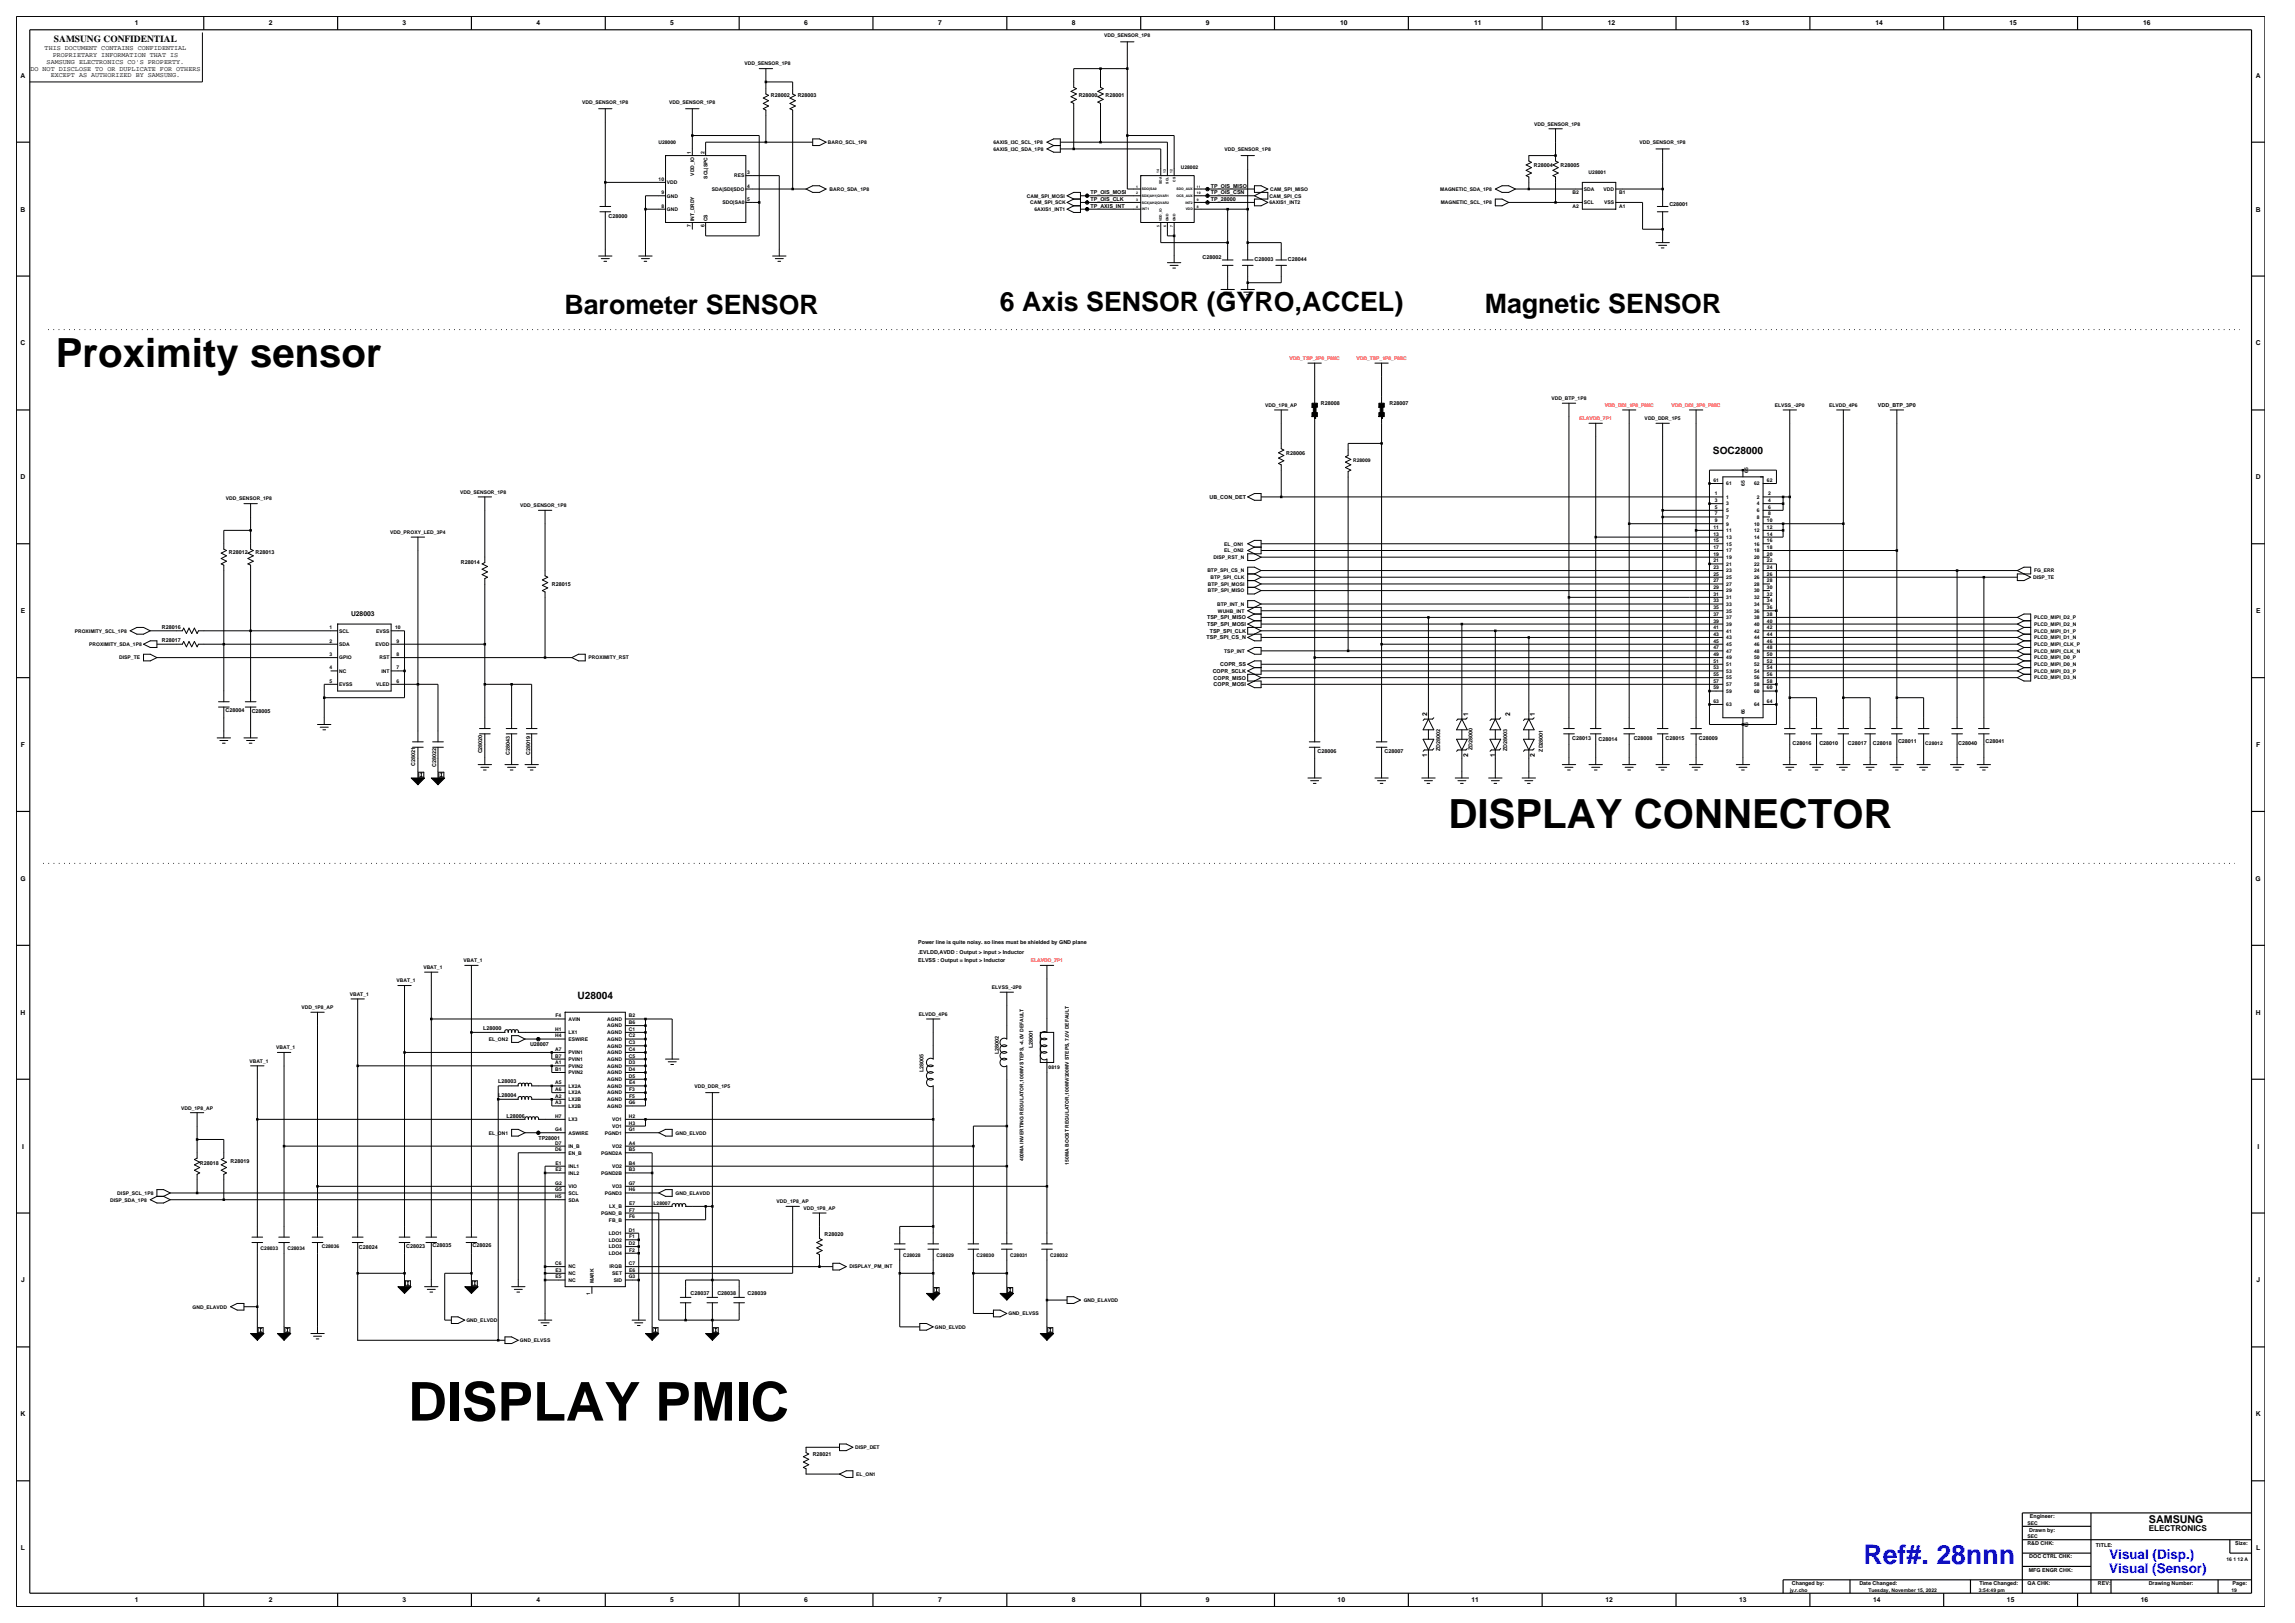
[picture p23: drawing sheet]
<svg xmlns="http://www.w3.org/2000/svg" width="420mm" height="297mm" viewBox="0 0 420 297" stroke-linecap="round" stroke-linejoin="round" font-family="sans-serif">
<defs><g id="words">
<text font-size="9.8" x="74.7" y="259.9">DISPLAY PMIC</text>
<g font-size="7.4">
<text x="10.2" y="67.2">Proximity sensor</text>
<text x="265.1" y="151.6">DISPLAY CONNECTOR</text>
</g>
<g font-size="4.9">
<text x="103.3" y="57.5">Barometer SENSOR</text>
<text x="183" y="57">6 Axis SENSOR (GYRO,ACCEL)</text>
<text x="271.7" y="57.3">Magnetic SENSOR</text>
</g>
<text font-size="4.9" fill="#00f" x="341" y="286.2">Ref#. 28nnn</text>
<g font-size="2.5" fill="#00f">
<text x="386" y="287.8">Visual (Sensor)</text>
<text x="386" y="285.3">Visual (Disp.)</text>
</g>
<text font-size="2" x="393.3" y="278.8">SAMSUNG</text>
<g font-size="1.9">
<text x="313.5" y="83">SOC28000</text>
<text x="105.7" y="182.8">U28004</text>
</g>
<text font-size="1.7" x="9.9" y="7.7">SAMSUNG CONFIDENTIAL</text>
<text font-size="1.5" x="393.3" y="280.1">ELECTRONICS</text>
<g font-size="1.2">
<text x="24.7" y="4.7">1</text>
<text x="49.2" y="4.7">2</text>
<text x="73.7" y="4.7">3</text>
<text x="98.2" y="4.7">4</text>
<text x="122.7" y="4.7">5</text>
<text x="147.2" y="4.7">6</text>
<text x="171.7" y="4.7">7</text>
<text x="196.2" y="4.7">8</text>
<text x="220.7" y="4.7">9</text>
<text x="245.3" y="4.7">10</text>
<text x="269.8" y="4.7">11</text>
<text x="294.3" y="4.7">12</text>
<text x="318.7" y="4.7">13</text>
<text x="343.2" y="4.7">14</text>
<text x="367.7" y="4.7">15</text>
<text x="392.2" y="4.7">16</text>
<text x="8.2" y="9.2">THIS DOCUMENT CONTAINS CONFIDENTIAL</text>
<text x="8.5" y="11.7">SAMSUNG ELECTRONICS CO'S PROPERTY.</text>
<text x="9.6" y="10.5">PROPRIETARY INFORMATION THAT IS</text>
<text x="3.8" y="14.2">A</text>
<text x="5.6" y="12.9">DO NOT DISCLOSE TO OR DUPLICATE FOR OTHERS</text>
<text x="9.3" y="14.1">EXCEPT AS AUTHORIZED BY SAMSUNG.</text>
<text x="412.8" y="14.2">A</text>
<text x="3.8" y="38.7">B</text>
<text x="412.8" y="38.7">B</text>
<text x="3.8" y="63.2">C</text>
<text x="412.8" y="63.2">C</text>
<text x="3.8" y="87.7">D</text>
<text x="412.8" y="87.7">D</text>
<text x="3.8" y="112.2">E</text>
<text x="64.2" y="112.7">U28003</text>
<text x="412.9" y="112.2">E</text>
<text x="261.2" y="131.1" transform="rotate(-90 261.2 131.1)">2</text>
<text x="268.7" y="131.1" transform="rotate(-90 268.7 131.1)">1</text>
<text x="276.3" y="131.1" transform="rotate(-90 276.3 131.1)">2</text>
<text x="280.9" y="131.1" transform="rotate(-90 280.9 131.1)">1</text>
<text x="3.8" y="136.7">F</text>
<text x="412.9" y="136.7">F</text>
<text x="261.2" y="138.4" transform="rotate(-90 261.2 138.4)">1</text>
<text x="268.7" y="138.4" transform="rotate(-90 268.7 138.4)">2</text>
<text x="273.6" y="138.4" transform="rotate(-90 273.6 138.4)">1</text>
<text x="280.9" y="138.4" transform="rotate(-90 280.9 138.4)">2</text>
<text x="3.7" y="161.2">G</text>
<text x="412.8" y="161.2">G</text>
<text x="3.8" y="185.7">H</text>
<text x="412.8" y="185.7">H</text>
<text x="4" y="210.2">I</text>
<text x="413.1" y="210.2">I</text>
<text x="3.9" y="234.7">J</text>
<text x="412.9" y="234.7">J</text>
<text x="3.8" y="259.2">K</text>
<text x="412.8" y="259.2">K</text>
<text x="3.8" y="283.7">L</text>
<text x="412.9" y="283.7">L</text>
<text x="24.7" y="293.2">1</text>
<text x="49.2" y="293.2">2</text>
<text x="73.7" y="293.2">3</text>
<text x="98.2" y="293.2">4</text>
<text x="122.7" y="293.2">5</text>
<text x="147.2" y="293.2">6</text>
<text x="171.7" y="293.2">7</text>
<text x="196.2" y="293.2">8</text>
<text x="220.7" y="293.2">9</text>
<text x="244.8" y="293.2">10</text>
<text x="269.3" y="293.2">11</text>
<text x="293.8" y="293.2">12</text>
<text x="318.3" y="293.2">13</text>
<text x="342.8" y="293.2">14</text>
<text x="367.3" y="293.2">15</text>
<text x="391.8" y="293.2">16</text>
</g>
<g font-size="1">
<text x="141.1" y="17.8">R28002</text>
<text x="146" y="17.8">R28003</text>
<text x="197.4" y="17.8">R28000</text>
<text x="202.3" y="17.8">R28001</text>
<text x="199.6" y="35.6">TP_OIS_MOSI</text>
<text x="221.6" y="34.3">TP_OIS_MISO</text>
<text x="221.6" y="35.6">TP_OIS_CSN</text>
<text x="280.7" y="30.6">R28004</text>
<text x="285.6" y="30.6">R28005</text>
<text x="111.4" y="39.9">C28000</text>
<text x="199.6" y="36.8">TP_OIS_CLK</text>
<text x="199.6" y="38">TP_AXIS_INT</text>
<text x="221.6" y="36.8">TP_28000</text>
<text x="305.5" y="37.7">C28001</text>
<text x="220.1" y="47.4">C28002</text>
<text x="229.6" y="47.8">C28003</text>
<text x="235.7" y="47.8">C28044</text>
<text x="241.7" y="74.1">R28008</text>
<text x="254.3" y="74.1">R28007</text>
<text x="343.7" y="74.5">VDD_BTP_3P0</text>
<text x="235.4" y="83.3">R28006</text>
<text x="221.3" y="91.3">UB_CON_DET</text>
<text x="41.9" y="101.3">R28012</text>
<text x="46.8" y="101.3">R28013</text>
<text x="84.3" y="103.2">R28014</text>
<text x="101" y="107.2">R28015</text>
<text x="220.9" y="113.3">TSP_SPI_MISO</text>
<text x="29.6" y="117.6">R28017</text>
<text x="29.6" y="115.1">R28016</text>
<text x="220.8" y="117">TSP_SPI_CS_N</text>
<text x="220.9" y="114.5">TSP_SPI_MOSI</text>
<text x="221.4" y="115.8">TSP_SPI_CLK</text>
<text x="221.9" y="123.1">COPR_SCLK</text>
<text x="222.1" y="124.4">COPR_MISO</text>
<text x="222.1" y="125.6">COPR_MOSI</text>
<text x="223.3" y="121.9">COPR_SS</text>
<text x="41.3" y="130.2">C28004</text>
<text x="46.1" y="130.4">C28005</text>
<text x="88.2" y="137.9" transform="rotate(-90 88.2 137.9)">C28020</text>
<text x="241.1" y="137.9">C28006</text>
<text x="253.4" y="137.9">C28007</text>
<text x="263.6" y="137.5" transform="rotate(-90 263.6 137.5)">ZD28002</text>
<text x="269.5" y="137.3" transform="rotate(-90 269.5 137.3)">ZD28000</text>
<text x="275.8" y="137.5" transform="rotate(-90 275.8 137.5)">ZD28003</text>
<text x="282.3" y="137.6" transform="rotate(-90 282.3 137.6)">ZD28001</text>
<text x="287.7" y="135.4">C28013</text>
<text x="292.6" y="135.6">C28014</text>
<text x="299" y="135.4">C28008</text>
<text x="304.8" y="135.4">C28015</text>
<text x="310.9" y="135.4">C28009</text>
<text x="328.1" y="136.2">C28016</text>
<text x="333" y="136.2">C28010</text>
<text x="338.2" y="136.2">C28017</text>
<text x="342.8" y="136.2">C28018</text>
<text x="347.4" y="136">C28011</text>
<text x="358.4" y="136.2">C28040</text>
<text x="363.4" y="136">C28041</text>
<text x="76" y="140.2" transform="rotate(-90 76 140.2)">C28021</text>
<text x="79.9" y="140.3" transform="rotate(-90 79.9 140.3)">C28022</text>
<text x="93.3" y="138.1" transform="rotate(-90 93.3 138.1)">C28043</text>
<text x="97" y="138.1" transform="rotate(-90 97 138.1)">C28019</text>
<text x="168" y="172.7">Power line is quite noisy. so lines must be shielded by GND plane</text>
<text x="168" y="176.1">ELVSS : Output = Input &gt; Inductor</text>
<text x="168" y="174.5">.EVLDD,AVDD : Output &gt; input &gt; Inductor</text>
<text x="88.4" y="188.4">L28000</text>
<text x="97" y="191.4">U28007</text>
<text x="189" y="191.8" transform="rotate(-90 189 191.8)">L28001</text>
<text x="169" y="196.3" transform="rotate(-90 169 196.3)">L28005</text>
<text x="182.8" y="192.9" transform="rotate(-90 182.8 192.9)">L28002</text>
<text x="91.2" y="200.6">L28004</text>
<text x="91.2" y="198.2">L28003</text>
<text x="92.7" y="204.5">L28006</text>
<text x="98.5" y="208.5">TP28001</text>
<text x="36.6" y="213.1">R28018</text>
<text x="42.2" y="212.9">R28019</text>
<text x="150.9" y="226.3">R28020</text>
<text x="65.7" y="228.5">C28024</text>
<text x="74.3" y="228.4">C28023</text>
<text x="79.1" y="228.2">C28035</text>
<text x="86.5" y="228.2">C28026</text>
<text x="126.4" y="237">C28037</text>
<text x="131.3" y="237">C28038</text>
<text x="136.8" y="237">C28039</text>
<text x="148.7" y="266.5">R28021</text>
<text x="371.4" y="280.2">Drawn by:</text>
<text x="371.5" y="277.8">Engineer:</text>
<text x="371" y="282.7">R&amp;D CHK:</text>
<text x="371.3" y="287.6">MFG ENGR CHK:</text>
<text x="371.4" y="285.2">DOC CTRL CHK:</text>
<text x="383.6" y="283">TITLE:</text>
<text x="409.1" y="282.7">Size:</text>
<text x="327.9" y="290.1">Changed by:</text>
<text x="340.3" y="290.1">Date Changed:</text>
<text x="362.2" y="290.1">Time Changed:</text>
<text x="371.1" y="290.1">QA CHK:</text>
<text x="383.9" y="290.1">REV:</text>
<text x="393.2" y="290.1">Drawing Number:</text>
<text x="408.6" y="290.1">Page:</text>
</g>
<g font-size=".9">
<text x="136.2" y="12">VDD_SENSOR_1P8</text>
<text x="202.1" y="6.7">VDD_SENSOR_1P8</text>
<text x="106.5" y="19">VDD_SENSOR_1P8</text>
<text x="122.5" y="19">VDD_SENSOR_1P8</text>
<text x="280.8" y="23">VDD_SENSOR_1P8</text>
<text x="120.5" y="26.3">U28000</text>
<text x="126.5" y="28.2" transform="rotate(-90 126.5 28.2)">1</text>
<text x="128.9" y="28.2" transform="rotate(-90 128.9 28.2)">2</text>
<text x="151.5" y="26.3">BARO_SCL_1P8</text>
<text x="181.8" y="27.6">6AXIS_I3C_SDA_1P8</text>
<text x="181.8" y="26.3">6AXIS_I3C_SCL_1P8</text>
<text x="224.1" y="27.6">VDD_SENSOR_1P8</text>
<text x="300" y="26.3">VDD_SENSOR_1P8</text>
<text x="120.5" y="33.1">10</text>
<text x="121" y="35.6">9</text>
<text x="122" y="33.7">VDD</text>
<text x="127" y="32.1" transform="rotate(-90 127 32.1)">VDD_IO</text>
<text x="129.5" y="32.7" transform="rotate(-90 129.5 32.7)">SCL|SPC</text>
<text x="130.3" y="34.9">SDA|SDI|SDO</text>
<text x="134.4" y="32.5">RES</text>
<text x="136.7" y="31.9">3</text>
<text x="136.7" y="34.3">4</text>
<text x="151.8" y="34.9">BARO_SDA_1P8</text>
<text x="216.1" y="30.9">U28002</text>
<text x="232.4" y="34.9">CAM_SPI_MISO</text>
<text x="263.6" y="34.9">MAGNETIC_SDA_1P8</text>
<text x="287.8" y="35.5">B2</text>
<text x="289.9" y="34.9">SDA</text>
<text x="290.7" y="31.9">U28001</text>
<text x="293.5" y="34.9">VDD</text>
<text x="296.3" y="35.5">B1</text>
<text x="121" y="38">8</text>
<text x="122" y="38.6">GND</text>
<text x="122" y="36.2">GND</text>
<text x="126.5" y="41.5" transform="rotate(-90 126.5 41.5)">7</text>
<text x="127" y="40.5" transform="rotate(-90 127 40.5)">INT_DRDY</text>
<text x="128.9" y="41.5" transform="rotate(-90 128.9 41.5)">6</text>
<text x="129.5" y="40.5" transform="rotate(-90 129.5 40.5)">CS</text>
<text x="132.2" y="37.4">SDO|SA0</text>
<text x="136.7" y="36.8">5</text>
<text x="187.9" y="36.2">CAM_SPI_MOSI</text>
<text x="188.5" y="37.4">CAM_SPI_SCK</text>
<text x="189.3" y="38.6">6AXIS1_INT1</text>
<text x="232.3" y="37.4">6AXIS1_INT2</text>
<text x="232.3" y="36.2">CAM_SPI_CS</text>
<text x="263.7" y="37.4">MAGNETIC_SCL_1P8</text>
<text x="287.8" y="38">A2</text>
<text x="289.9" y="37.4">SCL</text>
<text x="293.6" y="37.4">VSS</text>
<text x="296.3" y="38">A1</text>
<text x="231.5" y="74.4">VDD_1P8_AP</text>
<text x="283.9" y="73.2">VDD_BTP_1P8</text>
<text x="301" y="76.9">VDD_DDR_1P5</text>
<text x="324.8" y="74.4">ELVSS_-2P0</text>
<text x="334.7" y="74.4">ELVDD_4P6</text>
<text x="247.6" y="84.5">R28009</text>
<text x="313.6" y="88.2">61</text>
<text x="315.9" y="88.8">61</text>
<text x="319.3" y="88.9" transform="rotate(-90 319.3 88.9)">65</text>
<text x="319.9" y="86.5" transform="rotate(-90 319.9 86.5)">65</text>
<text x="321" y="88.8">62</text>
<text x="323.4" y="88.2">62</text>
<text x="41.3" y="91.6">VDD_SENSOR_1P8</text>
<text x="84.2" y="90.3">VDD_SENSOR_1P8</text>
<text x="95.2" y="92.8">VDD_SENSOR_1P8</text>
<text x="313.8" y="94.3">7</text>
<text x="313.8" y="95.5">9</text>
<text x="313.8" y="93.1">5</text>
<text x="313.8" y="91.9">3</text>
<text x="313.8" y="90.6">1</text>
<text x="315.9" y="94.9">7</text>
<text x="315.9" y="93.7">5</text>
<text x="315.9" y="92.5">3</text>
<text x="315.9" y="91.3">1</text>
<text x="321.5" y="94.9">8</text>
<text x="321.5" y="93.7">6</text>
<text x="321.5" y="92.5">4</text>
<text x="321.5" y="91.3">2</text>
<text x="323.4" y="95.5">10</text>
<text x="323.6" y="94.3">8</text>
<text x="323.6" y="93.1">6</text>
<text x="323.6" y="91.9">4</text>
<text x="323.6" y="90.6">2</text>
<text x="71.4" y="97.7">VDD_PROXY_LED_3P4</text>
<text x="224" y="101.1">EL_ON2</text>
<text x="224" y="99.8">EL_ON1</text>
<text x="313.6" y="99.2">15</text>
<text x="313.6" y="100.4">17</text>
<text x="313.6" y="101.7">19</text>
<text x="313.6" y="96.8">11</text>
<text x="313.6" y="98">13</text>
<text x="315.9" y="96.2">9</text>
<text x="315.9" y="99.8">15</text>
<text x="315.9" y="101.1">17</text>
<text x="315.9" y="97.4">11</text>
<text x="315.9" y="98.6">13</text>
<text x="321" y="99.8">16</text>
<text x="321" y="101.1">18</text>
<text x="321" y="96.2">10</text>
<text x="321" y="97.4">12</text>
<text x="321" y="98.6">14</text>
<text x="323.4" y="99.2">16</text>
<text x="323.4" y="100.4">18</text>
<text x="323.4" y="101.7">20</text>
<text x="323.4" y="96.8">12</text>
<text x="323.4" y="98">14</text>
<text x="221" y="104.7">BTP_SPI_CS_N</text>
<text x="221.1" y="107.2">BTP_SPI_MOSI</text>
<text x="221.5" y="106">BTP_SPI_CLK</text>
<text x="222.1" y="102.3">DISP_RST_N</text>
<text x="313.6" y="104.1">23</text>
<text x="313.6" y="105.4">25</text>
<text x="313.6" y="106.6">27</text>
<text x="313.6" y="107.8">29</text>
<text x="313.6" y="102.9">21</text>
<text x="315.9" y="104.7">23</text>
<text x="315.9" y="106">25</text>
<text x="315.9" y="107.2">27</text>
<text x="315.9" y="102.3">19</text>
<text x="315.9" y="103.5">21</text>
<text x="321" y="103.5">22</text>
<text x="321" y="104.7">24</text>
<text x="321" y="106">26</text>
<text x="321" y="107.2">28</text>
<text x="321" y="102.3">20</text>
<text x="323.4" y="107.8">30</text>
<text x="323.4" y="102.9">22</text>
<text x="323.4" y="104.1">24</text>
<text x="323.4" y="105.4">26</text>
<text x="323.4" y="106.6">28</text>
<text x="372.1" y="106">DISP_TE</text>
<text x="372.3" y="104.7">FG_ERR</text>
<text x="221.1" y="108.4">BTP_SPI_MISO</text>
<text x="222.7" y="110.9">BTP_INT_N</text>
<text x="222.9" y="112.1">WUHB_INT</text>
<text x="313.6" y="112.7">37</text>
<text x="313.6" y="113.9">39</text>
<text x="313.6" y="109">31</text>
<text x="313.6" y="110.2">33</text>
<text x="313.6" y="111.5">35</text>
<text x="315.9" y="109.6">31</text>
<text x="315.9" y="110.9">33</text>
<text x="315.9" y="112.1">35</text>
<text x="315.9" y="113.3">37</text>
<text x="315.9" y="108.4">29</text>
<text x="321" y="113.3">38</text>
<text x="321" y="108.4">30</text>
<text x="321" y="109.6">32</text>
<text x="321" y="110.9">34</text>
<text x="321" y="112.1">36</text>
<text x="323.4" y="112.7">38</text>
<text x="323.4" y="113.9">40</text>
<text x="323.4" y="109">32</text>
<text x="323.4" y="110.2">34</text>
<text x="323.4" y="111.5">36</text>
<text x="372.3" y="113.3">PLCD_MIPI_D2_P</text>
<text x="13.7" y="115.8">PROXIMITY_SCL_1P8</text>
<text x="16.3" y="118.2">PROXIMITY_SDA_1P8</text>
<text x="60.3" y="115.1">1</text>
<text x="60.3" y="117.6">2</text>
<text x="62.1" y="115.8">SCL</text>
<text x="62.1" y="118.2">SDA</text>
<text x="68.7" y="118.2">EVDD</text>
<text x="68.8" y="115.8">EVSS</text>
<text x="72.3" y="115.1">10</text>
<text x="72.6" y="117.6">9</text>
<text x="224" y="119.4">TSP_INT</text>
<text x="313.6" y="117.6">45</text>
<text x="313.6" y="118.8">47</text>
<text x="313.6" y="115.1">41</text>
<text x="313.6" y="116.4">43</text>
<text x="315.9" y="118.2">45</text>
<text x="315.9" y="119.4">47</text>
<text x="315.9" y="114.5">39</text>
<text x="315.9" y="115.8">41</text>
<text x="315.9" y="117">43</text>
<text x="321" y="118.2">46</text>
<text x="321" y="119.4">48</text>
<text x="321" y="114.5">40</text>
<text x="321" y="115.8">42</text>
<text x="321" y="117">44</text>
<text x="323.4" y="116.4">44</text>
<text x="323.4" y="117.6">46</text>
<text x="323.4" y="118.8">48</text>
<text x="323.4" y="115.1">42</text>
<text x="372.3" y="114.5">PLCD_MIPI_D2_N</text>
<text x="372.3" y="115.8">PLCD_MIPI_D1_P</text>
<text x="372.3" y="117">PLCD_MIPI_D1_N</text>
<text x="372.3" y="118.2">PLCD_MIPI_CLK_P</text>
<text x="372.3" y="119.4">PLCD_MIPI_CLK_N</text>
<text x="21.8" y="120.7">DISP_TE</text>
<text x="60.3" y="120">3</text>
<text x="60.3" y="122.5">4</text>
<text x="60.3" y="124.9">5</text>
<text x="62.1" y="120.7">GPIO</text>
<text x="62.1" y="123.1">NC</text>
<text x="62.1" y="125.5">EVSS</text>
<text x="68.8" y="125.5">VLED</text>
<text x="69.4" y="120.7">RST</text>
<text x="69.8" y="123.1">INT</text>
<text x="72.6" y="124.9">6</text>
<text x="72.6" y="122.5">7</text>
<text x="72.6" y="120">8</text>
<text x="107.7" y="120.7">PROXIMITY_RST</text>
<text x="313.6" y="121.3">51</text>
<text x="313.6" y="122.5">53</text>
<text x="313.6" y="123.7">55</text>
<text x="313.6" y="124.9">57</text>
<text x="313.6" y="120">49</text>
<text x="315.9" y="121.9">51</text>
<text x="315.9" y="123.1">53</text>
<text x="315.9" y="124.3">55</text>
<text x="315.9" y="125.5">57</text>
<text x="315.9" y="120.7">49</text>
<text x="321" y="121.9">52</text>
<text x="321" y="123.1">54</text>
<text x="321" y="124.3">56</text>
<text x="321" y="125.5">58</text>
<text x="321" y="120.7">50</text>
<text x="323.4" y="121.3">52</text>
<text x="323.4" y="122.5">54</text>
<text x="323.4" y="123.7">56</text>
<text x="323.4" y="124.9">58</text>
<text x="323.4" y="120">50</text>
<text x="372.3" y="121.9">PLCD_MIPI_D0_N</text>
<text x="372.3" y="123.1">PLCD_MIPI_D3_P</text>
<text x="372.3" y="124.3">PLCD_MIPI_D3_N</text>
<text x="372.3" y="120.7">PLCD_MIPI_D0_P</text>
<text x="313.6" y="126.2">59</text>
<text x="313.6" y="128.6">63</text>
<text x="315.9" y="126.8">59</text>
<text x="315.9" y="129.2">63</text>
<text x="319.3" y="130.7" transform="rotate(-90 319.3 130.7)">66</text>
<text x="321" y="126.8">60</text>
<text x="321" y="129.2">64</text>
<text x="323.4" y="126.2">60</text>
<text x="323.4" y="128.6">64</text>
<text x="319.9" y="133.1" transform="rotate(-90 319.9 133.1)">66</text>
<text x="352.3" y="136.2">C28012</text>
<text x="72.6" y="179.8">VBAT_1</text>
<text x="77.5" y="177.3">VBAT_1</text>
<text x="84.8" y="176.1">VBAT_1</text>
<text x="55.2" y="184.6">VDD_1P8_AP</text>
<text x="64" y="182.2">VBAT_1</text>
<text x="168.2" y="185.9">ELVDD_4P6</text>
<text x="181.5" y="181">ELVSS_-2P0</text>
<text x="50.5" y="192">VBAT_1</text>
<text x="89.4" y="190.5">EL_ON2</text>
<text x="101.6" y="189.8">H4</text>
<text x="101.6" y="188.6">H1</text>
<text x="101.7" y="186.2">F4</text>
<text x="104" y="190.5">ESWIRE</text>
<text x="104" y="189.2">LX1</text>
<text x="104" y="186.8">AVIN</text>
<text x="111.1" y="188">AGND</text>
<text x="111.1" y="189.2">AGND</text>
<text x="111.1" y="190.5">AGND</text>
<text x="111.1" y="191.7">AGND</text>
<text x="111.1" y="186.8">AGND</text>
<text x="115.1" y="187.4">B6</text>
<text x="115.1" y="188.6">C1</text>
<text x="115.1" y="189.8">C2</text>
<text x="115.1" y="191.1">C3</text>
<text x="115.1" y="186.2">B2</text>
<text x="45.6" y="194.4">VBAT_1</text>
<text x="101.6" y="193.5">B7</text>
<text x="101.6" y="192.3">A7</text>
<text x="101.6" y="196">B1</text>
<text x="101.6" y="194.7">A1</text>
<text x="104" y="194.1">PVIN1</text>
<text x="104" y="192.9">PVIN1</text>
<text x="104" y="196.6">PVIN2</text>
<text x="104" y="195.4">PVIN2</text>
<text x="111.1" y="194.1">AGND</text>
<text x="111.1" y="195.4">AGND</text>
<text x="111.1" y="196.6">AGND</text>
<text x="111.1" y="197.8">AGND</text>
<text x="111.1" y="192.9">AGND</text>
<text x="115.1" y="193.5">C5</text>
<text x="115.1" y="194.7">D3</text>
<text x="115.1" y="196">D4</text>
<text x="115.1" y="197.2">D5</text>
<text x="115.1" y="192.3">C4</text>
<text x="191.9" y="195.7">0819</text>
<text x="33.1" y="203.2">VDD_1P8_AP</text>
<text x="101.6" y="202.1">A3</text>
<text x="101.6" y="198.4">A5</text>
<text x="101.6" y="199.6">A6</text>
<text x="101.6" y="200.9">A2</text>
<text x="104" y="202.7">LX2B</text>
<text x="104" y="199">LX2A</text>
<text x="104" y="200.3">LX2A</text>
<text x="104" y="201.5">LX2B</text>
<text x="111.1" y="202.7">AGND</text>
<text x="111.1" y="200.3">AGND</text>
<text x="111.1" y="201.5">AGND</text>
<text x="111.1" y="199">AGND</text>
<text x="115.1" y="202.1">G6</text>
<text x="115.1" y="198.4">E4</text>
<text x="115.1" y="199.6">F3</text>
<text x="115.1" y="200.9">F5</text>
<text x="127.1" y="199">VDD_DDR_1P5</text>
<text x="89.4" y="207.6">EL_ON1</text>
<text x="101.6" y="207">G4</text>
<text x="101.6" y="204.6">H7</text>
<text x="101.6" y="209.4">D7</text>
<text x="104" y="205.2">LX3</text>
<text x="104" y="207.6">ASWIRE</text>
<text x="110.7" y="207.6">PGND1</text>
<text x="112" y="205.2">VO1</text>
<text x="112" y="206.4">VO1</text>
<text x="115.1" y="207">G1</text>
<text x="115.1" y="204.6">H2</text>
<text x="115.1" y="205.8">H3</text>
<text x="115.1" y="209.4">A4</text>
<text x="123.6" y="207.6">GND_ELVDD</text>
<text x="101.6" y="210.7">D6</text>
<text x="101.6" y="213.1">E1</text>
<text x="101.6" y="214.3">E2</text>
<text x="104" y="211.3">EN_B</text>
<text x="104" y="210.1">IN_B</text>
<text x="104" y="213.7">INL1</text>
<text x="104" y="215">INL2</text>
<text x="110" y="211.3">PGND2A</text>
<text x="110" y="215">PGND2B</text>
<text x="112" y="213.7">VO2</text>
<text x="112" y="210.1">VO2</text>
<text x="115.1" y="213.1">B4</text>
<text x="115.1" y="210.7">B5</text>
<text x="115.1" y="214.3">B3</text>
<text x="187.3" y="212.5" transform="rotate(-90 187.3 212.5)">400MA INVERTING REGULATOR,100MV STEPS, -4.0V DEFAULT</text>
<text x="195.6" y="213.1" transform="rotate(-90 195.6 213.1)">150MA BOOST REGULATOR,100MV/200MV STEPS, 7.0V DEFAULT</text>
<text x="20.2" y="219.9">DISP_SDA_1P8</text>
<text x="21.5" y="218.6">DISP_SCL_1P8</text>
<text x="101.6" y="216.8">G2</text>
<text x="101.6" y="218">G5</text>
<text x="101.6" y="219.2">H5</text>
<text x="104" y="219.9">SDA</text>
<text x="104" y="217.4">VIO</text>
<text x="104" y="218.6">SCL</text>
<text x="110.7" y="218.6">PGND3</text>
<text x="111.5" y="221.1">LX_B</text>
<text x="112" y="217.4">VO3</text>
<text x="115.1" y="216.8">G7</text>
<text x="115.1" y="218">H6</text>
<text x="115.1" y="220.5">E7</text>
<text x="115.1" y="221.7">F7</text>
<text x="119.6" y="220.5">L28007</text>
<text x="123.6" y="218.6">GND_ELAVDD</text>
<text x="142.1" y="220.2">VDD_1P8_AP</text>
<text x="147" y="221.4">VDD_1P8_AP</text>
<text x="110" y="222.3">PGND_B</text>
<text x="111.4" y="227.2">LDO2</text>
<text x="111.4" y="226">LDO1</text>
<text x="111.4" y="223.5">FB_B</text>
<text x="115.1" y="225.4">D1</text>
<text x="115.1" y="227.8">D2</text>
<text x="115.1" y="226.6">F1</text>
<text x="115.1" y="222.9">F6</text>
<text x="47.7" y="228.7">C28033</text>
<text x="52.6" y="228.7">C28034</text>
<text x="58.9" y="228.4">C28036</text>
<text x="101.6" y="231.5">C6</text>
<text x="101.6" y="232.7">E3</text>
<text x="101.6" y="233.9">E5</text>
<text x="104" y="233.3">NC</text>
<text x="104" y="232.1">NC</text>
<text x="111.4" y="229.7">LDO4</text>
<text x="111.4" y="228.4">LDO3</text>
<text x="111.5" y="232.1">IRQB</text>
<text x="112.1" y="233.3">SET</text>
<text x="115.1" y="233.9">G3</text>
<text x="115.1" y="231.5">C7</text>
<text x="115.1" y="232.7">E6</text>
<text x="115.1" y="229">F2</text>
<text x="155.5" y="232.1">DISPLAY_PM_INT</text>
<text x="165.3" y="229.9">C28028</text>
<text x="171.4" y="229.9">C28029</text>
<text x="178.7" y="229.9">C28030</text>
<text x="184.9" y="229.9">C28031</text>
<text x="192.2" y="229.9">C28032</text>
<text x="35.3" y="239.4">GND_ELAVDD</text>
<text x="104" y="234.6">NC</text>
<text x="108" y="236.9" transform="rotate(-90 108 236.9)">1</text>
<text x="108.6" y="234.8" transform="rotate(-90 108.6 234.8)">MARK</text>
<text x="112.3" y="234.6">SID</text>
<text x="198.3" y="238.2">GND_ELAVDD</text>
<text x="85.4" y="241.9">GND_ELVDD</text>
<text x="95.2" y="245.6">GND_ELVSS</text>
<text x="171.1" y="243.1">GND_ELVDD</text>
<text x="184.6" y="240.7">GND_ELVSS</text>
<text x="156.5" y="265.2">DISP_DET</text>
<text x="156.7" y="270.1">EL_ON1</text>
<text x="371" y="281.4">SEC</text>
<text x="371" y="279">SEC</text>
<text x="407.5" y="285.7">16 1 12 A</text>
<text x="327.5" y="291.2">jy.r.cho</text>
<text x="341.9" y="291.2">Tuesday, November 15, 2022</text>
<text x="362.1" y="291.2">3:54:49 pm</text>
<text x="408.4" y="291.2">19</text>
</g>
<g font-size=".9" fill="#f00">
<text x="236" y="65.8">VDD_TSP_3P0_PMIC</text>
<text x="248.2" y="65.8">VDD_TSP_1P8_PMIC</text>
<text x="289.1" y="76.9">ELAVDD_7P1</text>
<text x="293.7" y="74.4">VDD_DDI_1P8_PMIC</text>
<text x="305.9" y="74.4">VDD_DDI_3P0_PMIC</text>
<text x="188.6" y="176.1">ELAVDD_7P1</text>
</g>
<g font-size=".6">
<text x="207.9" y="35.6">2</text>
<text x="207.9" y="34.3">1</text>
<text x="209" y="34.8">SDO|SA0</text>
<text x="212.1" y="31.7" transform="rotate(-90 212.1 31.7)">14</text>
<text x="212.6" y="33.7" transform="rotate(-90 212.6 33.7)">SDA</text>
<text x="213.4" y="31.7" transform="rotate(-90 213.4 31.7)">13</text>
<text x="213.9" y="33.6" transform="rotate(-90 213.9 33.6)">SCL</text>
<text x="214.6" y="31.7" transform="rotate(-90 214.6 31.7)">12</text>
<text x="215.1" y="33.2" transform="rotate(-90 215.1 33.2)">CS</text>
<text x="215.3" y="34.8">SDO_AUX</text>
<text x="219" y="34.3">11</text>
<text x="219" y="35.5">10</text>
<text x="207.9" y="36.8">3</text>
<text x="207.9" y="38">4</text>
<text x="209" y="36">SDX|AH1|QVAR1</text>
<text x="209" y="37.3">SCX|AH2|QVAR2</text>
<text x="209" y="38.5">INT1</text>
<text x="212.2" y="41.5" transform="rotate(-90 212.2 41.5)">5</text>
<text x="212.6" y="40.5" transform="rotate(-90 212.6 40.5)">VDD_IO</text>
<text x="213.4" y="41.5" transform="rotate(-90 213.4 41.5)">6</text>
<text x="213.9" y="40.5" transform="rotate(-90 213.9 40.5)">GND</text>
<text x="214.6" y="41.5" transform="rotate(-90 214.6 41.5)">7</text>
<text x="215.1" y="40.5" transform="rotate(-90 215.1 40.5)">GND</text>
<text x="215.3" y="36">OCS_AUX</text>
<text x="217" y="37.3">INT2</text>
<text x="217" y="38.5">VDD</text>
<text x="219" y="38">8</text>
<text x="219" y="36.8">9</text>
</g>
</g></defs>
<!-- layer: MFD Layer /idea/tmp/Extended-Print.ss7942.kim.sheet9.3.mfd -->
<g fill="none" stroke="#000" stroke-width=".18">
<path d="M37 5.9v9.1h-31.5M109.6 19.9h2.4M110.8 19.9v17.9M125.5 19.9h2.4M126.7 19.9v8.6M138.9 12.6h2.5M140.2 12.6v4.6l.5 .2-1 .5 1 .5-1 .5 1 .5-1 .5 .5 .2v5.9M140.2 15h4.9v2.2l.5 .2-1 .5 1 .5-1 .5 1 .5-1 .5 .5 .2v14.5M201.4 12.6v3.4l.5 .2-1 .5 1 .5-1 .5 1 .5-1 .5 .5 .2v7.1M205.1 7.7h2.4M206.3 7.7v26.9h2.5M206.3 12.6h-9.8v3.4l.5 .2-1 .5 1 .5-1 .5 1 .5-1 .5 .5 .2v8.4"/>
<path d="M109.8 38.8h2M109.8 37.8h2M110.8 33.4h11M110.8 38.8v8M118.1 38.3h3.7M121.8 35.8h-3.7v11M121.8 28.5h14.7v12.2h-14.7zM126.7 24.8h12.2v18.4h-9.8v-2.5M136.5 32.1h6.1v14.7M136.5 34.6h11M136.5 37h2.4M147.5 34.6l1.2-.6h1.3l1.2 .6-1.2 .6h-1.3z"/>
<path d="M148.7 25.4h1.3l1.2 .6-1.2 .6h-1.3zM148.7 26h-19.6v2.5M191.6 26l1.2-.6h1.2v2.5h-1.2l-1.2-.6 1.2-.7zM192.8 26.6h1.2M194 27.3h18.4v4.8M194 26h19.6v6.1M196.5 36.4l-1.2-.6 1.2-.6h1.2v3.7h-1.2l-1.2-.6 1.2-.6M196.5 37.7h1.2M196.5 36.4h1.2M196.5 36.4l-1.2 .6 1.2 .7M197.7 35.8h11.1M197.7 37h11.1"/>
<path d="M197.7 38.3h11.1M206.3 24.8h8.6v7.3M208.8 32.1h9.7v8.6h-9.7zM208.8 32.1h.2M218.5 34.6h11.1M218.5 35.8h11.1M218.5 37h11.1M218.5 38.3h9.8M224.7 38.3v9.3M227.1 28.5h2.5M228.3 28.5v19.1M229.6 34h1.2l1.2 .6-2.4 1.2 2.4 1.2-1.2 .7h-1.2v-1.3h2.4v-1.2h-2.4z"/>
<path d="M273.6 34.6l1.3-.6h1.2l1.2 .6-1.2 .6h-1.2zM273.6 36.4h1.3l1.2 .6-1.2 .7h-1.3zM276.1 37h13.5M277.3 34.6h12.3M283.5 23.6h2.4M284.7 28.5h-4.9v1l.5 .2-1 .5 1 .5-1 .5 1 .5-1 .4 .5 .3v2.2M284.7 23.6v5.9l.5 .2-1 .5 1 .5-1 .5 1 .5-1 .4 .5 .3v4.6M289.6 33.4h6.1v4.9h-6.1zM295.7 34.6h8.6M295.7 37h4.9v4.9h3.7M303.1 27.3h2.4M303.3 38.8h2"/>
<path d="M303.3 37.8h2M304.3 27.3v10.5M304.3 38.8v5.6M109.6 46.8h2.4M110 47.3h1.5M110.5 47.8h.5M116.9 46.8h2.4M117.4 47.3h1.5M117.9 47.8h.5M126.7 40.7v1.2M141.4 46.8h2.4M141.9 47.3h1.5"/>
<path d="M142.4 47.8h.5M212.4 40.7v3.7h12.3M213.6 40.7v2.5h1.3M213.6 48.1h2.5M214.1 48.6h1.5M214.6 49.1h.5M214.9 40.7v7.4M223.4 53h2.5M223.7 48.6h2M223.7 47.6h2M223.9 53.5h1.5M224.4 53.9h.5"/>
<path d="M224.7 48.6v4.4M227.1 53h2.5M227.4 48.6h1.9M227.4 47.6h1.9M227.6 53.5h1.5M228.1 53.9h.5M228.3 48.6v4.4M228.3 44.4h6.2v3.2M233.5 48.6h1.9M233.5 47.6h1.9M234.5 48.6v3.1h-6.2M303.1 44.4h2.4"/>
<path d="M303.5 44.9h1.5M304 45.4h.5M233.2 75h2.5M234.5 75v7.1l.5 .3-1 .4 1 .5-1 .5 1 .5-1 .5 .5 .3v5.8M239.4 66.4h2.4M240.6 76.5h.1M240.6 76.2h.1M240.6 66.4v7.4M240.6 76.2v59.5M251.6 66.4h2.5M252.8 76.5h.1M252.8 76.2h.1"/>
<path d="M252.8 66.4v7.4M252.8 76.2v59.5M285.9 73.8h2.5M287.1 73.8v59.5M290.8 77.5h2.4M292 77.5v55.8M296.9 75h2.5M298.2 75v58.3M303.1 77.5h2.4M304.3 77.5v55.8M309.2 75h2.4M310.4 75v58.3"/>
<path d="M326.3 75h2.5M327.5 75v58.3M336.1 75h2.5M337.3 75v58.3M345.9 75h2.5M347.1 75v58.3M44.6 92.2h2.5M45.9 97h-4.9v3.5l.5 .2-1 .5 1 .5-1 .5 1 .5-1 .5 .5 .2v25M45.9 92.2v8.3l.5 .2-1 .5 1 .5-1 .5 1 .5-1 .5 .5 .2v25M75.2 98.3h2.5M76.5 98.3v37.4M87.5 90.9h2.5"/>
<path d="M88.7 90.9v12l-.5 .3 1 .5-1 .5 1 .5-1 .4 1 .5-.5 .3v27.4M98.5 93.4h2.5M99.7 93.4v12l.5 .2-.9 .5 .9 .5-.9 .5 .9 .5-.9 .5 .4 .2v12M228.3 90.9l1.3-.6h1.2v1.2h-1.2zM230.8 90.9h84.5M230.8 99.5h84.5M252.8 81.1h-6.1v2.2l-.5 .3 1 .5-1 .5 1 .5-1 .4 1 .5-.5 .3v32.8M292 98.3h23.3M298.2 95.8h17.1M304.3 93.4h11M304.3 94.6h11M310.4 97h4.9"/>
<path d="M312.8 92.2h2.5M312.8 88.5h2.5M315.3 87.3h7.4v44h-7.4zM319 86v1.3M322.7 90.9h4.8M322.7 92.2h3.6M322.7 88.5h2.4v-2.5h-12.3v46.6h12.3v-29.4h-2.4M322.7 94.6h1.2M322.7 95.8h14.6M322.7 97h3.6M322.7 99.5h1.2M326.3 90.9v2.5h-3.6"/>
<path d="M326.3 95.8v2.5h-3.6M23.8 115.4l1.2-.6h1.3l1.2 .6-1.2 .6h-1.3zM26.3 117.9l1.2-.6h1.2v1.2h-1.2zM26.3 119.7h1.2l1.2 .6-1.2 .6h-1.2zM27.5 115.4h5.9l.2-.5 .5 1 .5-1 .5 1 .5-1 .5 1 .2-.5h25.5M28.7 117.9h4.7l.2-.5 .5 1 .5-1 .5 1 .5-1 .5 1 .2-.5h25.5M61.8 114.2h9.8v12.3h-9.8zM71.6 115.4h2.4v12.3h-14.7M71.6 117.9h17.1M228.3 119.1l1.3-.6h1.2v1.2h-1.2zM228.3 107.5h1.3M228.3 106.2h1.3"/>
<path d="M228.3 105h1.3M229.6 113.6h1.2M229.6 100.1l-1.3-.6 1.3-.6h1.2v2.4h-2.5v1.3h1.3l1.2-.6M229.6 106.2l1.2 .7M229.6 112.4h1.2M229.6 112.4l-1.3 .6 1.3 .6M229.6 100.1h1.2M229.6 107.5l1.2 .6M229.6 100.1l-1.3 .6 2.5 1.3M229.6 105l1.2 .6M229.6 113.6l-1.3 .6 2.5 1.2M230.8 110.5l-1.2-.6h-1.3v1.2h2.5v3.7h-2.5v1.2h2.5v1.3h-1.2l-1.3-.7 2.5-1.2"/>
<path d="M230.8 104.4l-1.2-.6h-1.3v4.9h1.3l1.2-.6M230.8 106.9l-1.2 .6M230.8 104.4l-1.2 .6M230.8 105.6l-1.2 .6M230.8 114.2h84.5M230.8 115.4h84.5M230.8 110.5l-2.5 1.3 1.3 .6M230.8 100.7h84.5M230.8 102h84.5M230.8 104.4h84.5M230.8 105.6h84.5M230.8 106.9h84.5"/>
<path d="M230.8 108.1h84.5M230.8 110.5h84.5M230.8 111.8h84.5M230.8 113h84.5M230.8 116.6h84.5M230.8 119.1h84.5M252.8 117.9h62.5M261.4 113v18.6M267.5 114.2v17.4M273.6 115.4v16.2M279.8 116.6v15M287.1 109.3h28.2"/>
<path d="M312.8 103.2h2.5M322.7 114.2h46.5M322.7 115.4h46.5M322.7 117.9h46.5M322.7 100.7h24.4M322.7 102h1.2M322.7 104.4h46.5M322.7 105.6h46.5M322.7 106.9h1.2M322.7 108.1h1.2M322.7 109.3h1.2M322.7 110.5h1.2"/>
<path d="M322.7 111.8h2.4M322.7 113h46.5M322.7 116.6h46.5M322.7 119.1h46.5M358.2 104.4v28.9M363.1 105.6v27.7M369.2 104.4l1.2-.6h1.2v1.2h-2.4v1.2h1.2l1.2-.6zM369.2 113l1.2-.6h1.2v12.2h-1.2l-1.2-.6M369.2 114.2l1.2 .6M369.2 116.6l1.2 .7M369.2 115.4l1.2 .6M369.2 119.1l1.2 .6"/>
<path d="M369.2 117.9l1.2 .6M369.2 113l1.2 .6M370.4 114.8h1.2M370.4 113.6l-1.2 .6M370.4 113.6h1.2M370.4 117.3h1.2M370.4 116l-1.2 .6M370.4 116h1.2M370.4 118.5h1.2M370.4 119.7h1.2M370.4 119.7l-1.2 .6M370.4 114.8l-1.2 .6"/>
<path d="M370.4 118.5l-1.2 .6M370.4 117.3l-1.2 .6M28.7 120.3h33.1M39.7 135h2.5M40 129.4h1.9M40 128.4h1.9M40.2 135.5h1.5M40.7 136h.5M41 129.4v5.6M44.6 135h2.5M44.9 129.4h1.9M44.9 128.4h1.9"/>
<path d="M45.1 135.5h1.5M45.6 136h.5M45.9 129.4v5.6M58.1 132.6h2.5M58.6 133.1h1.5M59.1 133.5h.5M60.6 122.8h1.2M61.8 125.2h-2.5v7.4M71.6 125.2h8.6v10.5M71.6 120.3h33.1M71.6 122.8h2.4M75.5 135.7h2"/>
<path d="M75.5 136.7h2M76.5 136.7v5.7M79.2 135.7h1.9M79.2 136.7h1.9M80.2 136.7v5.7M87.5 139.9h2.5M87.8 133.3h1.9M87.8 134.3h1.9M88.7 134.3v5.6M88.7 125.2h8.6v8.1M92.4 139.9h2.4M92.6 133.3h2"/>
<path d="M92.6 134.3h2M93.6 125.2v8.1M93.6 134.3v5.6M96.1 139.9h2.4M96.3 133.3h2M96.3 134.3h2M97.3 134.3v5.6M104.7 120.3l1.2-.6h1.2v1.2h-1.2zM229.6 122.2l-1.3-.7 1.3-.6h1.2v2.5h-2.5v1.2h2.5v1.2h-1.2l-1.3-.6 2.5-1.2M229.6 122.2h1.2M229.6 122.2l-1.3 .6 2.5 1.2M230.8 122.8h84.5"/>
<path d="M230.8 125.2h84.5M230.8 121.5h84.5M230.8 124h84.5M239.6 135.7h2M239.6 136.7h2M240.6 136.7v5.7M240.6 120.3h74.7M251.9 135.7h1.9M251.9 136.7h1.9M252.8 136.7v5.7M260.4 135.3h2l-1 1.9zM261.4 131.6l1 1.9h-2z"/>
<path d="M261.4 133.5v1.8M261.4 137.2v5.2M262.4 131.3l-.3 .3h-1.4l-.3 .2M262.4 137l-.3 .2h-1.4l-.3 .3M266.6 135.3h1.9l-1 1.9zM267.5 133.5v1.8M267.5 137.2v5.2M267.5 131.6l1 1.9h-1.9zM268.5 131.3l-.2 .3h-1.5l-.2 .2M268.5 137l-.2 .2h-1.5l-.2 .3M272.7 135.3h1.9l-1 1.9zM273.6 131.6l1 1.9h-1.9z"/>
<path d="M273.6 133.5v1.8M273.6 137.2v5.2M274.6 131.3l-.2 .3h-1.5l-.2 .2M274.6 137l-.2 .2h-1.5l-.2 .3M278.8 135.3h2l-1 1.9zM279.8 131.6l1 1.9h-2zM279.8 133.5v1.8M279.8 137.2v5.2M280.8 131.3l-.3 .3h-1.5l-.2 .2M280.8 137l-.3 .2h-1.5l-.2 .3M285.9 139.9h2.5M286.2 133.3h1.9"/>
<path d="M286.2 134.3h1.9M287.1 134.3v5.6M290.8 139.9h2.4M291 133.3h2M291 134.3h2M292 134.3v5.6M296.9 139.9h2.5M297.2 133.3h1.9M297.2 134.3h1.9M298.2 134.3v5.6M303.1 139.9h2.4M303.3 133.3h2"/>
<path d="M303.3 134.3h2M304.3 134.3v5.6M309.2 139.9h2.4M309.4 133.3h2M309.4 134.3h2M310.4 134.3v5.6M312.8 126.5h2.5M312.8 128.9h2.5M317.7 139.9h2.5M319 131.3v8.6M322.7 120.3h46.5M322.7 122.8h46.5"/>
<path d="M322.7 125.2h2.4M322.7 126.5h2.4M322.7 121.5h46.5M322.7 124h46.5M322.7 128.9h2.4M326.3 139.9h2.5M326.6 133.3h1.9M326.6 134.3h1.9M327.5 134.3v5.6M327.5 127.7h4.9v5.6M331.2 139.9h2.5M331.5 133.3h1.9"/>
<path d="M331.5 134.3h1.9M332.4 134.3v5.6M336.1 139.9h2.5M336.4 133.3h1.9M336.4 134.3h1.9M337.3 127.7h4.9v5.6M337.3 134.3v5.6M341 139.9h2.5M341.3 133.3h1.9M341.3 134.3h1.9M342.2 134.3v5.6M345.9 139.9h2.5"/>
<path d="M346.2 133.3h1.9M346.2 134.3h1.9M347.1 134.3v5.6M347.1 127.7h4.9v5.6M350.8 139.9h2.5M351 133.3h2M351 134.3h2M352 134.3v5.6M356.9 139.9h2.5M357.2 133.3h1.9M357.2 134.3h1.9M358.2 134.3v5.6"/>
<path d="M361.8 139.9h2.5M362.1 133.3h1.9M362.1 134.3h1.9M363.1 134.3v5.6M369.2 120.3l1.2 .6M369.2 122.8l1.2 .6M369.2 121.5l1.2 .7M370.4 120.9h1.2M370.4 123.4h1.2M370.4 122.2l-1.2 .6M370.4 122.2h1.2M370.4 123.4l-1.2 .6"/>
<path d="M370.4 120.9l-1.2 .6M76.6 141.3h1v.9h-1zM76.9 141.4h.3M76.9 142.1h.3M77.1 141.4v.7M80.3 141.3h.9v.9h-.9zM80.6 141.4h.3M80.6 142.1h.3M80.8 141.4v.7M88 140.4h1.5M88.5 140.9h.5M92.9 140.4h1.5"/>
<path d="M93.4 140.9h.5M96.6 140.4h1.4M97 140.9h.5M239.4 142.4h2.4M239.9 142.9h1.4M240.3 143.4h.5M251.6 142.4h2.5M252.1 142.9h1.5M252.6 143.4h.5M260.2 142.4h2.4M260.7 142.9h1.4M261.2 143.4h.5"/>
<path d="M266.3 142.4h2.5M266.8 142.9h1.5M267.3 143.4h.5M272.4 142.4h2.5M272.9 142.9h1.5M273.4 143.4h.5M278.6 142.4h2.4M279 142.9h1.5M279.5 143.4h.5M286.4 140.4h1.5M286.9 140.9h.5M291.3 140.4h1.5"/>
<path d="M291.8 140.9h.5M297.4 140.4h1.5M297.9 140.9h.5M303.5 140.4h1.5M304 140.9h.5M309.7 140.4h1.4M310.1 140.9h.5M318.2 140.4h1.5M318.7 140.9h.5M326.8 140.4h1.5M327.3 140.9h.5M331.7 140.4h1.5"/>
<path d="M332.2 140.9h.5M336.6 140.4h1.5M337.1 140.9h.5M341.5 140.4h1.5M342 140.9h.5M346.4 140.4h1.5M346.9 140.9h.5M351.3 140.4h1.5M351.8 140.9h.5M357.4 140.4h1.5M357.9 140.9h.5M362.3 140.4h1.5"/>
<path d="M362.8 140.9h.5M77.7 177.9h2.5M78.9 177.9v48.5M85.1 176.7h2.4M86.3 176.7v49.7M190.4 176.7h2.4M191.6 176.7v12.2a.76 .76 0 0 0-1 .1 .76 .76 0 0 0 0 1 .76 .76 0 0 0 1 .1 .77 .77 0 0 0-1 .1 .77 .77 0 0 0 0 1.1 .77 .77 0 0 0 1 .1 .76 .76 0 0 0-1 0 .76 .76 0 0 0 0 1.1 .76 .76 0 0 0 1 .1 .76 .76 0 0 0-1 .1 .76 .76 0 0 0 0 1 .76 .76 0 0 0 1 .1v33.8M45.9 195h2.4M47.1 195v31.4M50.8 192.6h2.4M52 192.6v33.8M56.9 185.2h2.4"/>
<path d="M58.1 185.2v41.2M64.2 182.8h2.5M65.5 195h37.9M65.5 182.8v43.6M72.8 180.3h2.4M74 192.6h29.4M74 180.3v46.1M78.9 186.5h24.5M86.3 188.9h6.1a.34 .34 0 0 1 .3-.5 .34 .34 0 0 1 .3 .5 .35 .35 0 0 1 .3-.5 .35 .35 0 0 1 .3 .5M93.6 189.5h1.2l1.3 .6-1.3 .6h-1.2zM93.6 188.9a.35 .35 0 0 1 .3-.5 .35 .35 0 0 1 .4 .5 .33 .33 0 0 1 .2-.5 .33 .33 0 0 1 .3 .5h8.6M96.1 190.1h7.3"/>
<path d="M101 192.6v1.2h2.4M101 195v1.3h2.4M101 198.7v1.2h2.4M103.4 198.7h-6.1a.33 .33 0 0 0-.3-.5 .33 .33 0 0 0-.3 .5 .35 .35 0 0 0-.3-.5 .35 .35 0 0 0-.3 .5 .35 .35 0 0 0-.3-.5 .35 .35 0 0 0-.3 .5 .35 .35 0 0 0-.3-.5 .35 .35 0 0 0-.4 .5h-3.6v46.6M103.4 185.2h11v50.2h-11zM114.4 195h3.7M114.4 186.5h8.6v7.3M114.4 187.7h3.7M114.4 188.9h3.7M114.4 190.1h3.7M114.4 191.4h3.7M114.4 192.6h3.7"/>
<path d="M114.4 193.8h3.7M114.4 196.3h3.7M114.4 197.5h3.7M114.4 198.7h3.7M114.4 199.9h3.7M118.1 186.5v15.9h-3.7M121.8 193.8h2.4M122.3 194.3h1.5M122.8 194.8h.5M129.1 199.9h2.5M130.4 199.9v37.5M169.6 186.5h2.4"/>
<path d="M170.8 186.5v7.3a.77 .77 0 0 0-1.1 .1 .77 .77 0 0 0 0 1 .77 .77 0 0 0 1.1 .1 .76 .76 0 0 0-1 .1 .76 .76 0 0 0 0 1.1 .76 .76 0 0 0 1 0 .78 .78 0 0 0-1.1 .1 .78 .78 0 0 0 0 1.1 .78 .78 0 0 0 1.1 .1M170.8 197.5a.76 .76 0 0 0-1 .1 .76 .76 0 0 0 0 1 .76 .76 0 0 0 1 .1v28.9M183 181.6h2.5M184.3 181.6v8.5a.78 .78 0 0 0-1.1 .1 .78 .78 0 0 0 0 1.1 .78 .78 0 0 0 1.1 .1 .78 .78 0 0 0-1.1 0 .78 .78 0 0 0 0 1.1 .78 .78 0 0 0 1.1 .1 .78 .78 0 0 0-1.1 .1 .78 .78 0 0 0 0 1 .78 .78 0 0 0 1.1 .1 .78 .78 0 0 0-1.1 .1 .78 .78 0 0 0 0 1 .78 .78 0 0 0 1.1 .1v32.6M190.4 188.9h2.4v5.5h-2.4zM28.7 218.9h1.2M28.7 218.9l-1.2 .6 1.2 .6h1.2l1.3-.6M29.9 218.9l1.3 .6M31.2 218.3h72.2M31.2 219.5h72.2M31.2 218.3l-1.3-.6h-1.2v1.2M31.2 218.3l-1.3 .6"/>
<path d="M34.8 203.6h2.5M36.1 208.5h4.9v3.4l-.5 .3 1 .5-1 .4 1 .5-1 .5 1 .5-.5 .3v4.6M36.1 203.6v8.3l-.5 .3 .9 .5-.9 .4 .9 .5-.9 .5 .9 .5-.4 .3v3.4M47.1 204.8h49a.34 .34 0 0 1 .3-.5 .34 .34 0 0 1 .3 .5M52 209.7h51.4M58.1 217.1h45.3M91.2 201.2h3.6a.36 .36 0 0 1 .4-.6 .35 .35 0 0 1 .3 .6 .35 .35 0 0 1 .3-.6 .35 .35 0 0 1 .3 .6 .35 .35 0 0 1 .3-.6 .35 .35 0 0 1 .3 .6 .33 .33 0 0 1 .3-.5 .33 .33 0 0 1 .3 .5h6.1M93.6 206.7h1.2l1.3 .6-1.3 .6h-1.2zM96.1 207.3h7.3M99.7 214.6h3.7M101 201.2v1.2h2.4M103.4 204.8h-4.9a.34 .34 0 0 0-.3-.5 .34 .34 0 0 0-.3 .5 .34 .34 0 0 0-.3-.5 .34 .34 0 0 0-.3 .5 .34 .34 0 0 0-.3-.5 .34 .34 0 0 0-.3 .5"/>
<path d="M103.4 210.9h-8.6v24.5M103.4 213.4h-3.7v28.2M114.4 201.2h3.7M114.4 207.3h6.2M114.4 210.9h4.9v33.1M114.4 213.4h69.9M114.4 214.6h4.9M114.4 209.7h63.7M114.4 204.8h56.4M114.4 218.3h6.2M114.4 217.1h77.2M118.1 204.8v1.3h-3.7"/>
<path d="M120.6 218.3l1.2-.6h1.2v1.2h-1.2zM120.6 207.3l1.2-.6h1.2v1.2h-1.2zM184.3 206.1h-6.2v21.5M42.2 239.1l1.2-.6h1.2v1.2h-1.2zM44.6 239.1h2.5M46.1 227.4h2M46.1 226.4h2M47.1 227.4v16.6M51 227.4h2M51 226.4h2M52 227.4v16.6M57.1 227.4h2"/>
<path d="M57.1 226.4h2M58.1 227.4v16.6M64.5 227.4h1.9M64.5 226.4h1.9M65.5 233h8.5M65.5 227.4v17.9h26.9M73 227.4h2M73 226.4h2M74 227.4v8M74.2 234.4h.9v.9h-.9zM74.5 234.5h.3M74.5 235.1h.3"/>
<path d="M74.6 234.5v.6M77.7 235.4h2.5M77.9 227.4h2M77.9 226.4h2M78.2 235.9h1.5M78.7 236.4h.5M78.9 227.4v8M85.3 227.4h2M85.3 226.4h2M86.3 227.4v8M86.3 233h-4.9v8.6h1.2M86.4 234.4h.9v.9h-.9z"/>
<path d="M86.7 234.5h.3M86.7 235.1h.3M86.9 234.5v.6M93.6 235.4h2.5M94.1 235.9h1.5M94.6 236.4h.5M99.7 231.8h3.7M99.7 233h3.7M99.7 234.2h3.7M108.3 235.4v1.3M114.4 220.8l8.6-.1a.35 .35 0 0 1 .3-.5 .35 .35 0 0 1 .3 .5 .35 .35 0 0 1 .3-.5 .35 .35 0 0 1 .4 .5 .34 .34 0 0 1 .3-.4 .34 .34 0 0 1 .2 .4 .35 .35 0 0 1 .4-.5 .35 .35 0 0 1 .3 .6M114.4 222h6.2v19.6h14.7v-3.2"/>
<path d="M114.4 231.8h38M114.4 225.7h2.5v15.9M114.4 226.9h2.5M114.4 228.1h2.5M114.4 229.3h2.5M114.4 234.2h2.5M124.5 237.4h2M124.5 238.4h2M125.5 237.4v-3.2h9.8v3.2M125.5 238.4v3.2M125.5 220.8h4.9M129.1 220.8v2.4h-14.7"/>
<path d="M129.4 237.4h1.9M129.4 238.4h1.9M130.4 238.4v5.6M134.3 237.4h1.9M134.3 238.4h1.9M143.8 220.8h2.5M145.1 220.8v12.2h-30.7M148.7 222h2.5M150 222v4.6l.5 .3-1 .5 1 .5-1 .4 1 .5-1 .5 .5 .3v2.2M152.4 231.2h1.2l1.3 .6-1.3 .6h-1.2zM163.7 227.6h1.9M163.7 228.6h1.9"/>
<path d="M164.7 233h6.1M164.7 228.6v14.2h3.6M169.8 227.6h2M169.8 228.6h2M170.8 228.6v8.1M170.8 224.4h-6.1v3.2M170.9 235.6h1v.9h-1zM171.2 235.7h.4M171.2 236.4h.4M171.4 235.7v.7M177.1 227.6h2M177.1 228.6h2"/>
<path d="M178.1 228.6v11.7h3.7M178.1 233h6.2M181.8 239.7h1.2l1.3 .6-1.3 .7h-1.2zM183.3 227.6h1.9M183.3 228.6h1.9M184.3 228.6v8.1M184.4 235.6h.9v.9h-.9zM184.7 235.7h.3M184.7 236.4h.3M184.9 235.7v.7M190.6 227.6h2M190.6 228.6h2"/>
<path d="M191.6 228.6v15.4M191.6 237.9h3.7M195.3 237.3h1.2l1.2 .6-1.2 .6h-1.2zM47.2 242.9h1v1h-1zM47.6 243.1h.3M47.6 243.7h.3M47.7 243.1v.6M52.1 242.9h1v1h-1zM52.4 243.1h.4M52.4 243.7h.4M52.6 243.1v.6M56.9 244h2.4"/>
<path d="M57.4 244.5h1.4M57.9 245h.4M82.6 241h1.2l1.3 .6-1.3 .6h-1.2zM92.4 244.6h1.2l1.2 .7-1.2 .6h-1.2zM98.5 241.6h2.5M99 242.1h1.5M99.5 242.6h.5M115.7 241.6h2.4M116.2 242.1h1.4M116.6 242.6h.5M119.5 242.9h.9v1h-.9zM119.8 243.1h.3"/>
<path d="M119.8 243.7h.3M120 243.1v.6M130.5 242.9h.9v1h-.9zM130.8 243.1h.3M130.8 243.7h.3M131 243.1v.6M168.3 242.2h1.3l1.2 .6-1.2 .6h-1.3zM191.8 242.9h.9v1h-.9zM192.1 243.1h.3M192.1 243.7h.3M192.2 243.1v.6M153.6 269.7l1.3-.6h1.2v1.3h-1.2z"/>
<path d="M153.6 264.2h1.3l1.2 .6-1.2 .6h-1.3zM153.6 264.8h-6.1v1l.5 .3-1 .5 1 .4-1 .5 1 .5-1 .5 .5 .3v.9h6.1"/>
<circle cx="198.9" cy="37.1" r=".3"/>
<circle cx="198.9" cy="35.8" r=".3"/>
<circle cx="198.9" cy="38.3" r=".3"/>
<circle cx="221" cy="34.6" r=".31"/>
<circle cx="221" cy="37.1" r=".31"/>
<circle cx="221" cy="35.8" r=".31"/>
<circle cx="98.5" cy="190.1" r=".31"/>
<circle cx="98.5" cy="207.3" r=".31"/>
</g>
<g fill="#000" stroke="#000" stroke-width=".18">
<path d="M240.1 75.5h1v.7h-1z" fill-rule="evenodd"/>
<path d="M240.1 73.8h1v.7h-1z" fill-rule="evenodd"/>
<path d="M240.3 74.5h.5v1h-.5z" fill-rule="evenodd"/>
<path d="M252.3 75.5h1v.7h-1z" fill-rule="evenodd"/>
<path d="M252.3 73.8h1v.7h-1z" fill-rule="evenodd"/>
<path d="M252.6 74.5h.5v1h-.5z" fill-rule="evenodd"/>
<path d="M75.2 142.4h2.5l-1.2 1.2z" fill-rule="evenodd"/>
<path d="M78.9 142.4h2.5l-1.2 1.2z" fill-rule="evenodd"/>
<path d="M72.8 235.4h2.4l-1.2 1.3z" fill-rule="evenodd"/>
<path d="M85.1 235.4h2.4l-1.2 1.3z" fill-rule="evenodd"/>
<path d="M169.6 236.7h2.4l-1.2 1.2z" fill-rule="evenodd"/>
<path d="M183 236.7h2.5l-1.2 1.2z" fill-rule="evenodd"/>
<path d="M45.9 244h2.4l-1.2 1.3z" fill-rule="evenodd"/>
<path d="M50.8 244h2.4l-1.2 1.3z" fill-rule="evenodd"/>
<path d="M118.1 244h2.5l-1.3 1.3z" fill-rule="evenodd"/>
<path d="M129.1 244h2.5l-1.2 1.3z" fill-rule="evenodd"/>
<path d="M190.4 244h2.4l-1.2 1.3z" fill-rule="evenodd"/>
</g>
<g fill="#000" stroke="#000" stroke-width=".21">
<path d="M140 14.9h.3v.2h-.3z" fill-rule="evenodd"/>
<path d="M201.3 12.4h.2v.3h-.2z" fill-rule="evenodd"/>
<path d="M206.2 12.4h.2v.3h-.2z" fill-rule="evenodd"/>
<path d="M110.6 33.2h.3v.3h-.3z" fill-rule="evenodd"/>
<path d="M118 38.2h.3v.2h-.3z" fill-rule="evenodd"/>
<path d="M126.6 24.7h.2v.2h-.2z" fill-rule="evenodd"/>
<path d="M138.8 36.9h.3v.3h-.3z" fill-rule="evenodd"/>
<path d="M140 25.9h.3v.2h-.3z" fill-rule="evenodd"/>
<path d="M144.9 34.5h.3v.2h-.3z" fill-rule="evenodd"/>
<path d="M196.4 27.1h.2v.3h-.2z" fill-rule="evenodd"/>
<path d="M198.8 38.2h.3v.2h-.3z" fill-rule="evenodd"/>
<path d="M198.8 36.9h.3v.3h-.3z" fill-rule="evenodd"/>
<path d="M198.8 35.7h.3v.2h-.3z" fill-rule="evenodd"/>
<path d="M201.3 25.9h.2v.2h-.2z" fill-rule="evenodd"/>
<path d="M206.2 24.7h.2v.2h-.2z" fill-rule="evenodd"/>
<path d="M220.9 36.9h.2v.3h-.2z" fill-rule="evenodd"/>
<path d="M220.9 35.7h.2v.2h-.2z" fill-rule="evenodd"/>
<path d="M220.9 34.5h.2v.2h-.2z" fill-rule="evenodd"/>
<path d="M224.5 38.2h.3v.2h-.3z" fill-rule="evenodd"/>
<path d="M228.2 38.2h.3v.2h-.3z" fill-rule="evenodd"/>
<path d="M279.7 34.5h.2v.2h-.2z" fill-rule="evenodd"/>
<path d="M284.6 36.9h.2v.3h-.2z" fill-rule="evenodd"/>
<path d="M284.6 28.3h.2v.3h-.2z" fill-rule="evenodd"/>
<path d="M304.1 34.5h.3v.2h-.3z" fill-rule="evenodd"/>
<path d="M214.8 43h.2v.3h-.2z" fill-rule="evenodd"/>
<path d="M224.5 44.3h.3v.2h-.3z" fill-rule="evenodd"/>
<path d="M228.2 51.6h.3v.3h-.3z" fill-rule="evenodd"/>
<path d="M228.2 44.3h.3v.2h-.3z" fill-rule="evenodd"/>
<path d="M304.1 41.8h.3v.3h-.3z" fill-rule="evenodd"/>
<path d="M45.7 96.9h.3v.3h-.3z" fill-rule="evenodd"/>
<path d="M234.4 90.8h.2v.3h-.2z" fill-rule="evenodd"/>
<path d="M252.7 81h.3v.3h-.3z" fill-rule="evenodd"/>
<path d="M291.9 98.2h.3v.2h-.3z" fill-rule="evenodd"/>
<path d="M298 95.7h.3v.3h-.3z" fill-rule="evenodd"/>
<path d="M304.1 94.5h.3v.2h-.3z" fill-rule="evenodd"/>
<path d="M304.1 93.3h.3v.2h-.3z" fill-rule="evenodd"/>
<path d="M310.3 96.9h.2v.3h-.2z" fill-rule="evenodd"/>
<path d="M312.7 92h.3v.3h-.3z" fill-rule="evenodd"/>
<path d="M312.7 88.4h.3v.2h-.3z" fill-rule="evenodd"/>
<path d="M318.8 85.9h.3v.2h-.3z" fill-rule="evenodd"/>
<path d="M326.2 96.9h.2v.3h-.2z" fill-rule="evenodd"/>
<path d="M326.2 95.7h.2v.3h-.2z" fill-rule="evenodd"/>
<path d="M326.2 92h.2v.3h-.2z" fill-rule="evenodd"/>
<path d="M326.2 90.8h.2v.3h-.2z" fill-rule="evenodd"/>
<path d="M327.4 90.8h.3v.3h-.3z" fill-rule="evenodd"/>
<path d="M337.2 95.7h.3v.3h-.3z" fill-rule="evenodd"/>
<path d="M40.8 117.8h.3v.2h-.3z" fill-rule="evenodd"/>
<path d="M45.7 115.3h.3v.3h-.3z" fill-rule="evenodd"/>
<path d="M88.6 117.8h.2v.2h-.2z" fill-rule="evenodd"/>
<path d="M246.6 119h.2v.2h-.2z" fill-rule="evenodd"/>
<path d="M252.7 117.8h.3v.2h-.3z" fill-rule="evenodd"/>
<path d="M261.3 112.9h.2v.2h-.2z" fill-rule="evenodd"/>
<path d="M267.4 114.1h.3v.2h-.3z" fill-rule="evenodd"/>
<path d="M273.5 115.3h.3v.3h-.3z" fill-rule="evenodd"/>
<path d="M279.7 116.5h.2v.3h-.2z" fill-rule="evenodd"/>
<path d="M287 109.2h.2v.2h-.2z" fill-rule="evenodd"/>
<path d="M312.7 103.1h.3v.2h-.3z" fill-rule="evenodd"/>
<path d="M325 111.6h.2v.3h-.2z" fill-rule="evenodd"/>
<path d="M347 100.6h.3v.3h-.3z" fill-rule="evenodd"/>
<path d="M358 104.3h.3v.2h-.3z" fill-rule="evenodd"/>
<path d="M362.9 105.5h.3v.2h-.3z" fill-rule="evenodd"/>
<path d="M59.2 127.5h.3v.3h-.3z" fill-rule="evenodd"/>
<path d="M73.9 122.6h.3v.3h-.3z" fill-rule="evenodd"/>
<path d="M76.4 125.1h.2v.2h-.2z" fill-rule="evenodd"/>
<path d="M88.6 125.1h.2v.2h-.2z" fill-rule="evenodd"/>
<path d="M93.5 125.1h.3v.2h-.3z" fill-rule="evenodd"/>
<path d="M99.6 120.2h.3v.2h-.3z" fill-rule="evenodd"/>
<path d="M240.5 120.2h.2v.2h-.2z" fill-rule="evenodd"/>
<path d="M312.7 128.8h.3v.2h-.3z" fill-rule="evenodd"/>
<path d="M312.7 126.3h.3v.3h-.3z" fill-rule="evenodd"/>
<path d="M318.8 132.5h.3v.2h-.3z" fill-rule="evenodd"/>
<path d="M325 128.8h.2v.2h-.2z" fill-rule="evenodd"/>
<path d="M325 126.3h.2v.3h-.2z" fill-rule="evenodd"/>
<path d="M325 125.1h.2v.2h-.2z" fill-rule="evenodd"/>
<path d="M327.4 127.5h.3v.3h-.3z" fill-rule="evenodd"/>
<path d="M337.2 127.5h.3v.3h-.3z" fill-rule="evenodd"/>
<path d="M347 127.5h.3v.3h-.3z" fill-rule="evenodd"/>
<path d="M65.3 194.9h.3v.3h-.3z" fill-rule="evenodd"/>
<path d="M73.9 192.5h.3v.2h-.3z" fill-rule="evenodd"/>
<path d="M78.8 186.3h.3v.3h-.3z" fill-rule="evenodd"/>
<path d="M86.1 188.8h.3v.2h-.3z" fill-rule="evenodd"/>
<path d="M98.4 190h.3v.3h-.3z" fill-rule="evenodd"/>
<path d="M100.9 198.6h.2v.2h-.2z" fill-rule="evenodd"/>
<path d="M100.9 194.9h.2v.3h-.2z" fill-rule="evenodd"/>
<path d="M100.9 192.5h.2v.2h-.2z" fill-rule="evenodd"/>
<path d="M118 198.6h.3v.2h-.3z" fill-rule="evenodd"/>
<path d="M118 197.4h.3v.2h-.3z" fill-rule="evenodd"/>
<path d="M118 196.1h.3v.3h-.3z" fill-rule="evenodd"/>
<path d="M118 194.9h.3v.3h-.3z" fill-rule="evenodd"/>
<path d="M118 193.7h.3v.2h-.3z" fill-rule="evenodd"/>
<path d="M118 192.5h.3v.2h-.3z" fill-rule="evenodd"/>
<path d="M118 191.2h.3v.3h-.3z" fill-rule="evenodd"/>
<path d="M118 190h.3v.3h-.3z" fill-rule="evenodd"/>
<path d="M118 188.8h.3v.2h-.3z" fill-rule="evenodd"/>
<path d="M118 187.6h.3v.2h-.3z" fill-rule="evenodd"/>
<path d="M118 186.3h.3v.3h-.3z" fill-rule="evenodd"/>
<path d="M35.9 218.2h.3v.2h-.3z" fill-rule="evenodd"/>
<path d="M35.9 208.4h.3v.2h-.3z" fill-rule="evenodd"/>
<path d="M40.8 219.4h.3v.2h-.3z" fill-rule="evenodd"/>
<path d="M47 204.7h.2v.2h-.2z" fill-rule="evenodd"/>
<path d="M51.9 209.6h.2v.2h-.2z" fill-rule="evenodd"/>
<path d="M58 217h.2v.2h-.2z" fill-rule="evenodd"/>
<path d="M91.1 201h.2v.3h-.2z" fill-rule="evenodd"/>
<path d="M98.4 207.2h.3v.2h-.3z" fill-rule="evenodd"/>
<path d="M99.6 214.5h.3v.3h-.3z" fill-rule="evenodd"/>
<path d="M100.9 201h.2v.3h-.2z" fill-rule="evenodd"/>
<path d="M118 204.7h.3v.2h-.3z" fill-rule="evenodd"/>
<path d="M118 201h.3v.3h-.3z" fill-rule="evenodd"/>
<path d="M118 199.8h.3v.3h-.3z" fill-rule="evenodd"/>
<path d="M119.2 214.5h.3v.3h-.3z" fill-rule="evenodd"/>
<path d="M170.7 204.7h.2v.2h-.2z" fill-rule="evenodd"/>
<path d="M178 209.6h.3v.2h-.3z" fill-rule="evenodd"/>
<path d="M184.1 213.3h.3v.2h-.3z" fill-rule="evenodd"/>
<path d="M184.1 205.9h.3v.3h-.3z" fill-rule="evenodd"/>
<path d="M191.5 217h.2v.2h-.2z" fill-rule="evenodd"/>
<path d="M47 239h.2v.2h-.2z" fill-rule="evenodd"/>
<path d="M65.3 232.9h.3v.2h-.3z" fill-rule="evenodd"/>
<path d="M73.9 232.9h.3v.2h-.3z" fill-rule="evenodd"/>
<path d="M86.1 232.9h.3v.2h-.3z" fill-rule="evenodd"/>
<path d="M99.6 234.1h.3v.3h-.3z" fill-rule="evenodd"/>
<path d="M99.6 232.9h.3v.2h-.3z" fill-rule="evenodd"/>
<path d="M99.6 231.7h.3v.2h-.3z" fill-rule="evenodd"/>
<path d="M116.8 234.1h.2v.3h-.2z" fill-rule="evenodd"/>
<path d="M116.8 229.2h.2v.2h-.2z" fill-rule="evenodd"/>
<path d="M116.8 228h.2v.2h-.2z" fill-rule="evenodd"/>
<path d="M116.8 226.7h.2v.3h-.2z" fill-rule="evenodd"/>
<path d="M129 220.6h.3v.3h-.3z" fill-rule="evenodd"/>
<path d="M130.2 234.1h.3v.3h-.3z" fill-rule="evenodd"/>
<path d="M130.2 220.6h.3v.3h-.3z" fill-rule="evenodd"/>
<path d="M149.8 231.7h.3v.2h-.3z" fill-rule="evenodd"/>
<path d="M164.5 232.9h.3v.2h-.3z" fill-rule="evenodd"/>
<path d="M170.7 232.9h.2v.2h-.2z" fill-rule="evenodd"/>
<path d="M170.7 224.3h.2v.2h-.2z" fill-rule="evenodd"/>
<path d="M178 232.9h.3v.2h-.3z" fill-rule="evenodd"/>
<path d="M184.1 232.9h.3v.2h-.3z" fill-rule="evenodd"/>
<path d="M191.5 237.8h.2v.2h-.2z" fill-rule="evenodd"/>
<path d="M91.1 245.1h.2v.3h-.2z" fill-rule="evenodd"/>
<path d="M125.3 241.4h.3v.3h-.3z" fill-rule="evenodd"/>
<path d="M130.2 241.4h.3v.3h-.3z" fill-rule="evenodd"/>
</g>
<g fill="none" stroke="#000" stroke-width=".21">
<path d="M3 3h411.5v291h-411.5zM5.5 5.5h406.5v286h-406.5zM37.3 3v2.5M61.8 3v2.5M86.3 3v2.5M110.8 3v2.5M135.3 3v2.5M159.8 3v2.5M184.3 3v2.5M208.8 3v2.5M233.2 3v2.5M257.7 3v2.5"/>
<path d="M282.2 3v2.5M306.7 3v2.5M331.2 3v2.5M355.7 3v2.5M380.2 3v2.5M3 26h2.5M412 26h2.5M3 50.5h2.5M412 50.5h2.5M3 75h2.5M412 75h2.5M3 99.5h2.5"/>
<path d="M412 99.5h2.5M3 124h2.5M412 124h2.5M3 148.5h2.5M412 148.5h2.5M3 173h2.5M412 173h2.5M3 197.5h2.5M412 197.5h2.5M3 222h2.5M412 222h2.5M3 246.5h2.5"/>
<path d="M412 246.5h2.5M3 271h2.5M370.1 279.3h12.6M382.7 276.8v14.7M412 271h2.5M412 276.8h-41.9v14.7M37.3 291.5v2.5M61.8 291.5v2.5M86.3 291.5v2.5M110.8 291.5v2.5M135.3 291.5v2.5M159.8 291.5v2.5"/>
<path d="M184.3 291.5v2.5M208.8 291.5v2.5M233.2 291.5v2.5M257.7 291.5v2.5M282.2 291.5v2.5M306.7 291.5v2.5M331.2 291.5v2.5M338.6 289.1v2.4M355.7 291.5v2.5M360.6 289.1v2.4M370.1 281.7h41.9M370.1 284.2h12.6"/>
<path d="M370.1 286.6h12.6M380.2 291.5v2.5M386.3 289.1v2.4M405.9 289.1v2.4M408.1 281.7v2.5h3.9M412 289.1h-85.7v2.4"/>
</g>
<path d="M8.8 60.3h401.1M7.9 158h401.1" fill="none" stroke="#000" stroke-width=".18" stroke-dasharray=".1 .8" stroke-linecap="butt"/>
<use href="#words"/>
</svg>
